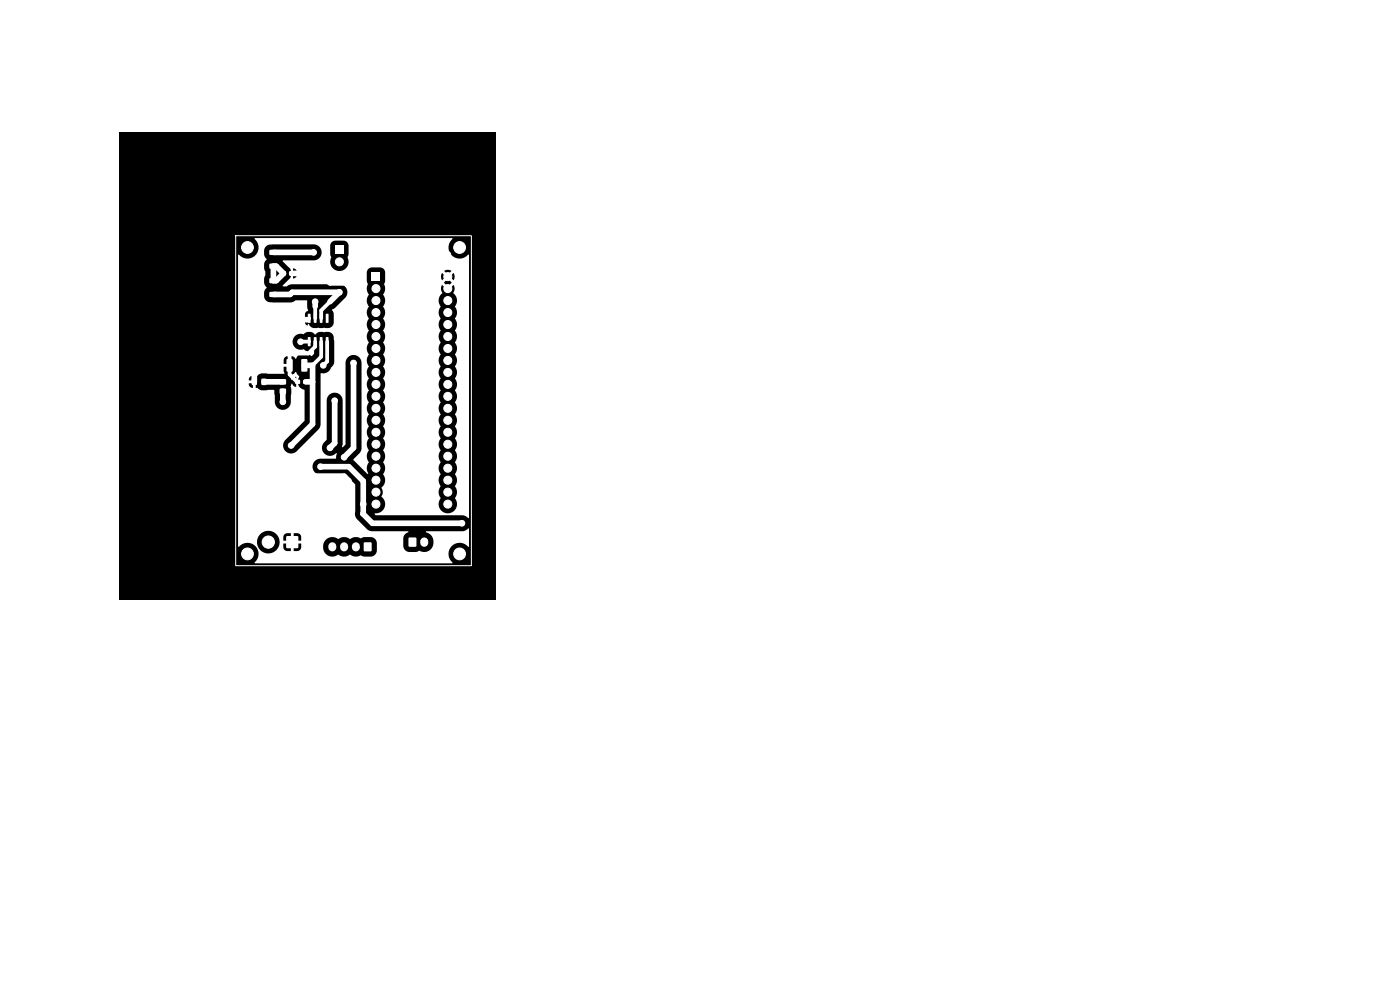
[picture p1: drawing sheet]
<svg xmlns="http://www.w3.org/2000/svg" width="297mm" height="210mm" viewBox="0 0 297 210" stroke-linecap="round" stroke-linejoin="round" font-family="sans-serif">
<path d="M25.3 28h79.7v99.2h-79.7z" fill="#000"/>
<g fill="#fff">
<path d="M64 76.2h1l.2 .1v2.3l-.1 .2-.9 .1-.3-.2z"/>
<path d="M60.8 76.2h1.1l.2 .1v2.3l-.2 .2-.9 .1-.2-.2z"/>
<path d="M59.4 82.5h1.2v1h-1.2z"/>
<path d="M59.4 80.5h1.2v1h-1.2z"/>
<path d="M64.4 80.6h.9v.8h-.9z"/>
<path d="M62.7 80.6h.9v.8h-.9z"/>
<path d="M57.2 59h1.5l.2 .2v.7l-.3 .2h-1.3l-.2-.2z"/>
<path d="M57.2 62l1.5-.1 .2 .3v.7l-.3 .1h-1.3l-.2-.2z"/>
<path d="M59.7 57.6h.9v.8h-.9z"/>
<path d="M61.4 57.6h.9v.8h-.9z"/>
<path d="M60.8 113.8h2.4v2.4h-2.4z"/>
</g>
<circle cx="56.9" cy="115" r="1.3" fill="#fff" stroke="#fff" stroke-width=".21"/>
<path d="M77.2 115.1h1.6v1.8h-1.6z" fill="#fff"/>
<path d="M70.5 115.9v.2M73 115.9v.2M75.5 115.9v.2" fill="none" stroke="#fff" stroke-width="1.7"/>
<g fill="#fff">
<path d="M57.2 53h1.5l.2 .2v.7l-.3 .2h-1.3l-.2-.2z"/>
<path d="M57.2 56l1.5-.1 .2 .3v.7l-.3 .1h-1.3l-.2-.2z"/>
<path d="M65.3 71.5l.6 .1-.1 1.8h-.5z"/>
<path d="M66.6 71.5l.6 .1-.1 1.8h-.5z"/>
<path d="M67.9 71.5l.5 .1-.1 1.8h-.5z"/>
<path d="M69.1 71.5l.6 .1-.1 1.8h-.5z"/>
<path d="M69.1 66.6h.6l-.1 1.9-.5-.1z"/>
<path d="M67.9 66.6h.5l-.1 1.9-.5-.1z"/>
<path d="M66.6 66.6h.6l-.1 1.9-.5-.1z"/>
<path d="M65.3 66.6h.6l-.1 1.9-.5-.1z"/>
<path d="M86.7 114.1h1.6v1.8h-1.6z"/>
</g>
<path d="M90 114.9v.3" fill="none" stroke="#fff" stroke-width="1.7"/>
<path d="M78.9 57.8h1.7v1.7h-1.7z" fill="#fff"/>
<g fill="#fff" stroke="#fff" stroke-width=".21">
<circle cx="79.8" cy="61.2" r=".85"/>
<circle cx="79.8" cy="63.8" r=".85"/>
<circle cx="79.8" cy="66.3" r=".85"/>
<circle cx="79.8" cy="68.8" r=".85"/>
<circle cx="79.8" cy="71.4" r=".85"/>
<circle cx="79.8" cy="73.9" r=".85"/>
<circle cx="79.8" cy="76.5" r=".85"/>
<circle cx="79.8" cy="79" r=".85"/>
<circle cx="79.8" cy="81.5" r=".85"/>
<circle cx="79.8" cy="84.1" r=".85"/>
<circle cx="79.8" cy="86.6" r=".85"/>
<circle cx="79.8" cy="89.2" r=".85"/>
<circle cx="79.8" cy="91.7" r=".85"/>
<circle cx="79.8" cy="94.2" r=".85"/>
<circle cx="79.8" cy="96.8" r=".85"/>
<circle cx="79.8" cy="99.3" r=".85"/>
<circle cx="79.8" cy="101.9" r=".85"/>
<circle cx="79.8" cy="104.4" r=".85"/>
<circle cx="79.8" cy="106.9" r=".85"/>
<circle cx="95" cy="106.9" r=".85"/>
<circle cx="95" cy="104.4" r=".85"/>
<circle cx="95" cy="101.9" r=".85"/>
<circle cx="95" cy="99.3" r=".85"/>
<circle cx="95" cy="96.8" r=".85"/>
<circle cx="95" cy="94.2" r=".85"/>
<circle cx="95" cy="91.7" r=".85"/>
<circle cx="95" cy="89.2" r=".85"/>
<circle cx="95" cy="86.6" r=".85"/>
<circle cx="95" cy="84.1" r=".85"/>
<circle cx="95" cy="81.5" r=".85"/>
<circle cx="95" cy="79" r=".85"/>
<circle cx="95" cy="76.5" r=".85"/>
<circle cx="95" cy="73.9" r=".85"/>
<circle cx="95" cy="71.4" r=".85"/>
<circle cx="95" cy="68.8" r=".85"/>
<circle cx="95" cy="66.3" r=".85"/>
<circle cx="95" cy="63.8" r=".85"/>
<circle cx="95" cy="61.2" r=".85"/>
<circle cx="95" cy="58.7" r=".85"/>
</g>
<g fill="#fff">
<path d="M53.4 80.4h1.1v1.2h-1.1z"/>
<path d="M55.5 80.4h1v1.2h-1z"/>
<path d="M71.1 52.2h1.7v1.7h-1.7z"/>
</g>
<g fill="#fff" stroke="#fff" stroke-width=".21">
<circle cx="72" cy="55.5" r=".85"/>
<circle cx="52.5" cy="52.5" r="1.25"/>
<circle cx="97.5" cy="52.5" r="1.25"/>
<circle cx="52.5" cy="117.5" r="1.25"/>
<circle cx="97.5" cy="117.5" r="1.25"/>
<circle cx="61.8" cy="94.5" r=".6"/>
<circle cx="63.8" cy="72.5" r=".6"/>
<circle cx="68.6" cy="77.5" r=".6"/>
<circle cx="76" cy="60" r=".6"/>
<circle cx="88" cy="59" r=".6"/>
<circle cx="53.9" cy="77.4" r=".6"/>
<circle cx="61" cy="101" r=".6"/>
<circle cx="74" cy="104" r=".6"/>
<circle cx="95" cy="54" r=".6"/>
<circle cx="68" cy="99" r=".6"/>
<circle cx="98" cy="111" r=".6"/>
<circle cx="77.1" cy="106.9" r=".6"/>
<circle cx="60" cy="85.2" r=".6"/>
<circle cx="75" cy="77" r=".6"/>
<circle cx="73" cy="97" r=".6"/>
<circle cx="70" cy="95" r=".6"/>
<circle cx="71" cy="85" r=".6"/>
<circle cx="72" cy="62" r=".6"/>
<circle cx="66.9" cy="64" r=".6"/>
<circle cx="66.5" cy="53.5" r=".6"/>
</g>
<g fill="none" stroke="#fff" stroke-width="1.2">
<path d="M58 56.5h.6l1.5 1.5-1.5 1.5h-.6zM58 53.5h8.5M88 54v5M95 54h-17l-2 2v4h-6l-2-2h-6.1M54 77.4v3.6M58 62.5h3.5l.5-.5h10l-2 2M64.6 77.5h1.7v12.5l-4.5 4.5M66.9 64v1M75 77v18l-2 2M56 81h4M60 83v2.2M64.9 81h1.4"/>
<path d="M68 99h6l3.1 3.1-.1 6.9 2 2h19M71 85v9l-1 1M61 101h12l1 1v2"/>
</g>
<path d="M56 75l-2 2M61 75l.4 .4v4l1.7 1.6M65.6 72.5h-1.8M65.6 67.5l-.5 .5h-4.1l-5 5v2M66.9 72.5v1l-1.5 1.5h-9.4M66.9 63.9v.1M66.9 65v2.5M68.1 72.5v3.2l-1.8 1.8M69.4 72.5v4.2l-.8 .8M70 64l-1.9 1.9v1.6" fill="none" stroke="#fff" stroke-width=".8"/>
<path d="M54 50.5h41.9l.1 .1a2.4 2.4 0 0 0-.1 3.6 2.4 2.4 0 0 0 3.5-.2l.1 55.9-1.4-.6h-18.3l-.3-.2v-.2a2.02 2.02 0 0 0 2.1-1.3 2.02 2.02 0 0 0-.7-2.3 1.83 1.83 0 0 0 .1-1.9 2.14 2.14 0 0 0 .3-2.9 2.23 2.23 0 0 0 0-2.5 2.34 2.34 0 0 0 0-2.6 2.23 2.23 0 0 0 0-2.5 2.23 2.23 0 0 0 0-2.5 2.23 2.23 0 0 0 0-2.6 2.23 2.23 0 0 0 0-2.5 2.23 2.23 0 0 0 0-2.6 2.34 2.34 0 0 0 0-2.5 2.23 2.23 0 0 0 0-2.5 2.23 2.23 0 0 0 0-2.6 2.23 2.23 0 0 0 0-2.5 2.23 2.23 0 0 0 0-2.6 2.23 2.23 0 0 0 0-2.5 2.23 2.23 0 0 0 0-2.5l.3-.6 .1-.8h11.3l.1 .8 .4 .6a2.4 2.4 0 0 0 0 2.6 2.23 2.23 0 0 0 0 2.6 2.21 2.21 0 0 0 0 2.5 2.23 2.23 0 0 0 0 2.6 2.21 2.21 0 0 0 0 2.5 2.22 2.22 0 0 0 0 2.5 2.23 2.23 0 0 0 0 2.6 2.23 2.23 0 0 0 0 2.5 2.23 2.23 0 0 0 0 2.6 2.23 2.23 0 0 0 0 2.5 2.23 2.23 0 0 0 0 2.5 2.23 2.23 0 0 0 0 2.6 2.23 2.23 0 0 0 0 2.5 2.21 2.21 0 0 0 0 2.6 2.23 2.23 0 0 0 0 2.5 2.2 2.2 0 0 0 0 2.5 1.98 1.98 0 0 0 .3 2.7 1.98 1.98 0 0 0 2.7-.1 1.98 1.98 0 0 0 0-2.7 2.23 2.23 0 0 0 0-2.5 2.23 2.23 0 0 0 0-2.6 2.23 2.23 0 0 0 0-2.5 2.34 2.34 0 0 0 0-2.6 2.23 2.23 0 0 0 0-2.5 2.23 2.23 0 0 0 0-2.5 2.23 2.23 0 0 0 0-2.6 2.23 2.23 0 0 0 0-2.5 2.23 2.23 0 0 0 0-2.6 2.34 2.34 0 0 0 0-2.5 2.23 2.23 0 0 0 0-2.5 2.23 2.23 0 0 0 0-2.6 2.23 2.23 0 0 0 0-2.5 2.23 2.23 0 0 0 0-2.6 2.23 2.23 0 0 0 0-2.5 2.23 2.23 0 0 0 0-2.5 2.09 2.09 0 0 0-.3-2.9 1.47 1.47 0 0 0 0-1.7l-.7 .7-.4-.4 .7-.7-.7-.8 .4-.4 .7 .6a1.45 1.45 0 0 0 0-1.5l-.7 .7-.4-.4 .7-.8a1.45 1.45 0 0 0-1.6 .1l.7 .7-.4 .4-.7-.7a1.44 1.44 0 0 0 0 1.6l.7-.7 .4 .4-.7 .7 .7 .8-.4 .4-.7-.6a2.01 2.01 0 0 0 0 1.7 1.93 1.93 0 0 0-.8 1.4h-11.3l-.4-1.1a2.63 2.63 0 0 0 .2-2.3l.2-.5v-2a1.1 1.1 0 0 0-1-1h-1.9a1.1 1.1 0 0 0-1 1l.1 2.2a.69 .69 0 0 1-.1 .9v.8l.4 .9a2.25 2.25 0 0 0 0 2.6 2.21 2.21 0 0 0 0 2.5 2.23 2.23 0 0 0 0 2.6 2.21 2.21 0 0 0 0 2.5 2.23 2.23 0 0 0 0 2.6 2.21 2.21 0 0 0 0 2.5 2.22 2.22 0 0 0 0 2.5 2.23 2.23 0 0 0 0 2.6 2.23 2.23 0 0 0 0 2.5 2.23 2.23 0 0 0 0 2.6 2.23 2.23 0 0 0 0 2.5 2.23 2.23 0 0 0 0 2.5 2.23 2.23 0 0 0 0 2.6 2.23 2.23 0 0 0 0 2.5l-.4 1.1 .3 1.2-.1 .1-3.1-2.9 1.5-1.7 .3-.8v-18.4a1.7 1.7 0 0 0-1.8-1.4 1.7 1.7 0 0 0-1.6 1.6v17.3l-.6 .7-.2-.1 .2-.7v-9.2a1.7 1.7 0 0 0-1.7-1.6 1.7 1.7 0 0 0-1.7 1.6v8.4a1.77 1.77 0 0 0-.9 2.3 1.77 1.77 0 0 0 2.4 .9l.6-.3-.2 1.1h-3.1a1.7 1.7 0 0 0-1.8 1.7 1.7 1.7 0 0 0 1.8 1.7h5.1l2.1 2 .1 6.8 .3 .6 2.4 2.3 .8 .3h7.6l.1 .2a1.33 1.33 0 0 0-1.1 1.3l.1 2.1a1.33 1.33 0 0 0 1.2 .8h1.5l.7-.3a2.07 2.07 0 0 0 2.5-.4 2.07 2.07 0 0 0 .1-2.6l-1.3-1 7.8-.1 .7-.2 .6-.4 .1 3.8-.1 .1a2.4 2.4 0 0 0-3.6-.1 2.4 2.4 0 0 0 .2 3.5h-42a2.43 2.43 0 0 0 .2-3.5 2.43 2.43 0 0 0-3.6 .1l-.1-1.1h4v.2a2.4 2.4 0 0 0 3.1 2.2 2.4 2.4 0 0 0 1.4-3.4h1.1v.8h1.3v.6h-1.3v.8a.85 .85 0 0 0 .8 .8h.8v-1.3h.6v1.3h.9a.92 .92 0 0 0 .7-1.2h4.6v.6a2.04 2.04 0 0 0 3.3 1.4 2.24 2.24 0 0 0 2.5 0 2.19 2.19 0 0 0 2.3 .1l.6 .3h1.6a1.35 1.35 0 0 0 1.2-1.3l-.1-1.8-.4-.8-.8-.3h-1.5l-.6 .3a2.49 2.49 0 0 0-2.4 .1 2.24 2.24 0 0 0-2.5 0 1.95 1.95 0 0 0-3.2 1.4h-4.6v-.4h-1.3v-.6h1.3v-.8a.85 .85 0 0 0-.8-.8h-.8v1.3h-.6v-1.3h-1l-.5 .4-.1 .4h-1.1a2.4 2.4 0 0 0-2.6-1.2 2.4 2.4 0 0 0-1.9 2.2h-4v-20.5h9.6v.2a1.7 1.7 0 0 0 1.1 1.5 1.7 1.7 0 0 0 1.8-.5l4.6-4.5 .3-.6 .2-11.3a1.77 1.77 0 0 0 2.1-1.2l.5-.5 .2-.7-.1-4.9a1.32 1.32 0 0 0-1.1-1.5l-1 .1a1.58 1.58 0 0 0-1.8 .5l-1-.6a1.54 1.54 0 0 0-1.4 .4 1.76 1.76 0 0 0-2.4 1.7 1.76 1.76 0 0 0 2.4 1.6 1.62 1.62 0 0 0 1.9 .2l.2 .1v.6l-.5 .5-.9-.4h-1.3a1.64 1.64 0 0 0-1.1 1h-.2a.85 .85 0 0 0-.9-.5v3.8l.6-.1 .5-.4 .7 .9-.1 .2a1.75 1.75 0 0 0 .5 2.4l.7 .4v6.5l-4.1 4.1-.4 1h-9.6v-12.9h2.3a.84 .84 0 0 0 .8 .8v-1h-.8v.2h-2.3v-1h2.3v.2h.8v-1h.7v2.6h.3l.8 .5 2.7-.1 .2 2.9a1.7 1.7 0 0 0 1.9 1.3 1.7 1.7 0 0 0 1.5-1.8l.1-2.5-.1-.6 .2-.6 .5 .5 .4 .2v-2.2a1.03 1.03 0 0 0-.9 .7l-.8-1.1v-1.7h-.9v.9l.2 .5-.2 .1-4.6-.1-.6 .2-.4 .3h-1a.85 .85 0 0 0-.8 .8h-2.3v-4.2h9.7v.9h.9v-1.6a.86 .86 0 0 0-.9 .7h-9.7l.1-22.3a2.47 2.47 0 0 0 4.2-.8h1.2l.1 1.1 .5 .7-.6 1.1v.9l.3 .6v.8l-.3 .6v1.1l.6 .9-.6 .9v1.1a1.54 1.54 0 0 0 1.9 1.2h3.7l1.1-.5h2.4l.1 1.4 .2 .7-.6 .6-.1 .8h.6l.1 .5-.2 .1h-.5v.6l.4 .6 .2 .1v-.3l.2-.1a1.45 1.45 0 0 0 1.9 .8h1.4a1.39 1.39 0 0 0 2-1.1v-1.9l-.4-.8 .7-.4 2-2a1.7 1.7 0 0 0 .5-2 1.7 1.7 0 0 0-1.7-1h-10l-1.1 .5-.8-.1 1.5-1.6h.7a.83 .83 0 0 0 .8-.8h-.8v.8h-.7l.3-.8v-.6h1.2a.83 .83 0 0 0-.8-.8v.8h-.4l-.2-.8-1.6-1.5v-.1l6.9-.1a1.7 1.7 0 0 0 1.3-1.4 1.7 1.7 0 0 0-.8-1.7h2.6l.1 1.9a.9 .9 0 0 1 0 1.2 1.98 1.98 0 0 0 2.3 2.3 1.98 1.98 0 0 0 1.3-3l.2-.5v-2a1.1 1.1 0 0 0-1-1l-1.9 .1a1.1 1.1 0 0 0-1 1h-2.6l-.8-.3-8.9 .1a1.41 1.41 0 0 0-1.7 1.3h-1.2v-.2a2.74 2.74 0 0 0-.8-2.4z" fill="#fff"/>
<path d="M50 50h50v70h-50z" fill="none" stroke="#fff" stroke-width=".21"/>
</svg>
